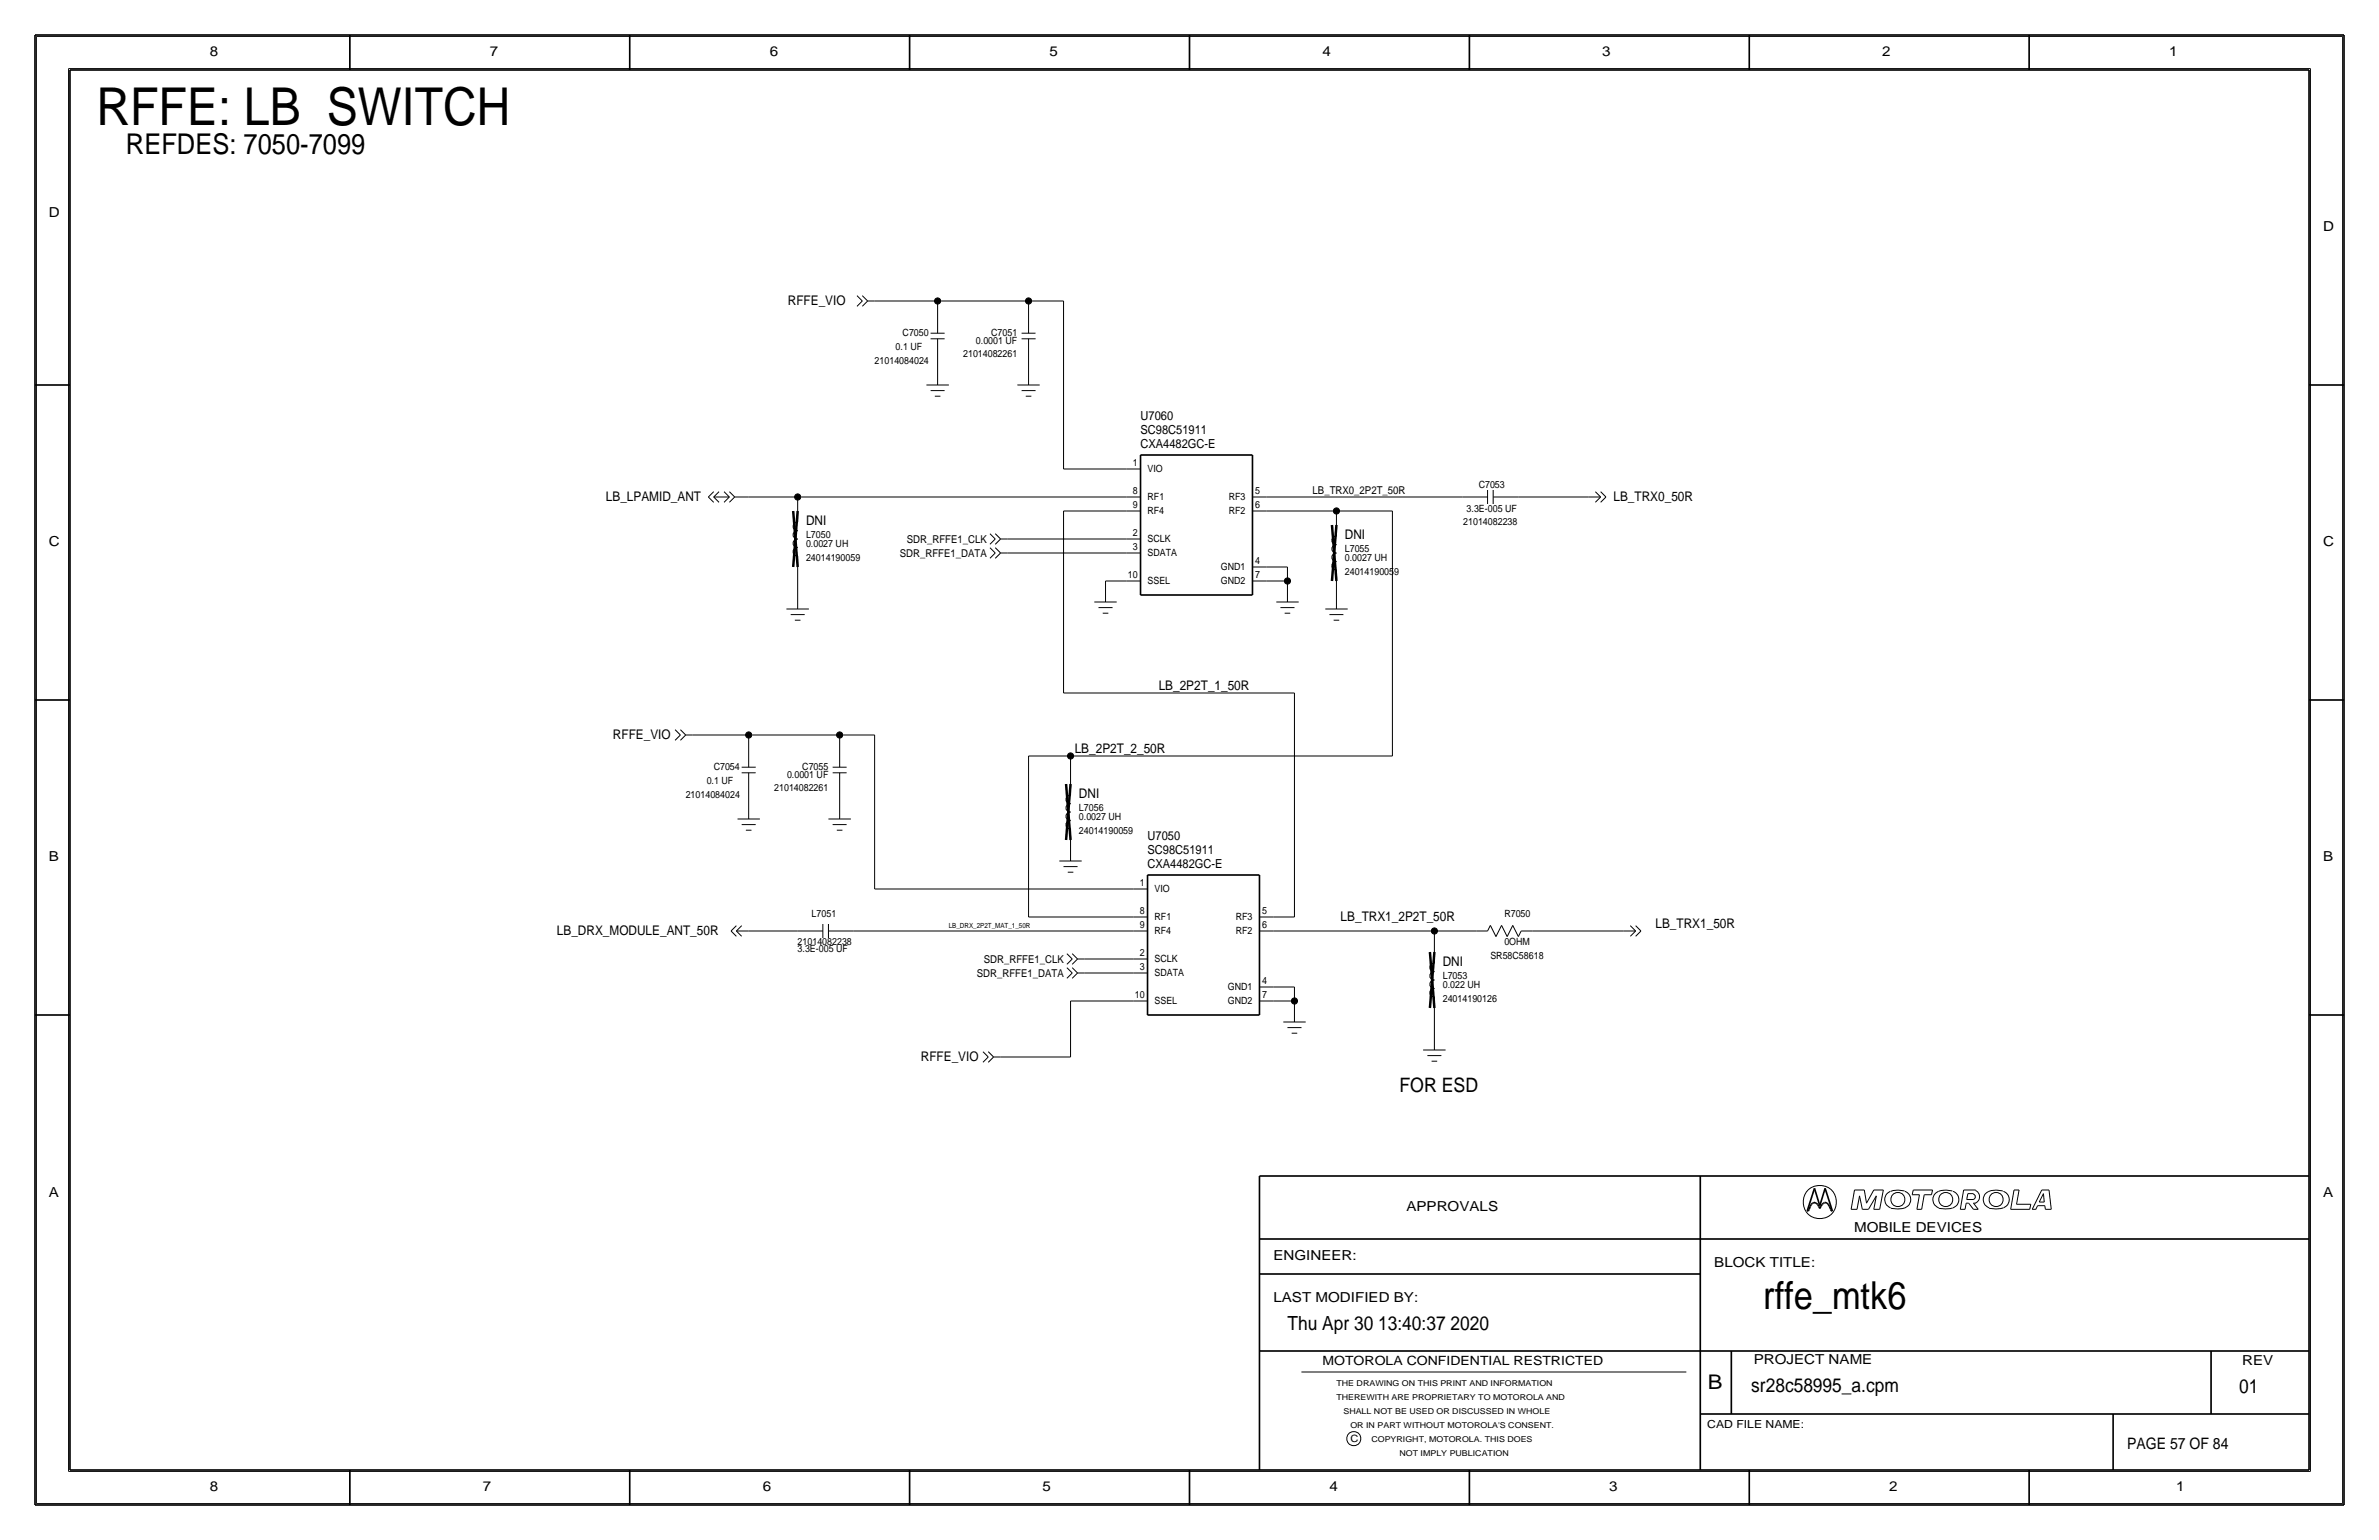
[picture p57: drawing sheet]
<svg xmlns="http://www.w3.org/2000/svg" width="432mm" height="279mm" viewBox="0 0 432 279" stroke-linecap="round" stroke-linejoin="round" font-family="sans-serif">
<defs><g id="words">
<text font-size="9.5" x="17.5" y="22.7">RFFE: LB SWITCH</text>
<text font-size="7" x="320" y="237.5">rffe_mtk6</text>
<text font-size="5.2" x="22.9" y="27.9">REFDES: 7050-7099</text>
<text font-size="3.7" x="310" y="252.1">B</text>
<text font-size="3.6" x="254" y="198.1">FOR ESD</text>
<g font-size="3.5">
<text x="233.7" y="241.3">Thu Apr 30 13:40:37 2020</text>
<text x="317.9" y="252.6">sr28c58995_a.cpm</text>
<text x="406.4" y="252.7">01</text>
</g>
<text font-size="2.9" x="386.1" y="262.9">PAGE 57 OF 84</text>
<g font-size="2.5">
<text x="38.1" y="10.2">8</text>
<text x="88.9" y="10.2">7</text>
<text x="139.7" y="10.2">6</text>
<text x="190.5" y="10.2">5</text>
<text x="240" y="10.2">4</text>
<text x="290.8" y="10.2">3</text>
<text x="341.6" y="10.2">2</text>
<text x="393.7" y="10.2">1</text>
<text x="8.9" y="39.4">D</text>
<text x="421.6" y="41.9">D</text>
<text x="8.9" y="99.1">C</text>
<text x="421.6" y="99.1">C</text>
<text x="8.9" y="156.2">B</text>
<text x="421.6" y="156.2">B</text>
<text x="8.9" y="217.2">A</text>
<text x="255.3" y="219.7">APPROVALS</text>
<text x="421.6" y="217.2">A</text>
<text x="336.5" y="223.5">MOBILE DEVICES</text>
<text x="231.1" y="228.6">ENGINEER:</text>
<text x="311.1" y="229.9">BLOCK TITLE:</text>
<text x="231.1" y="236.2">LAST MODIFIED BY:</text>
<text x="318.3" y="247.5">PROJECT NAME</text>
<text x="407" y="247.6">REV</text>
<text x="38.1" y="270.5">8</text>
<text x="87.6" y="270.5">7</text>
<text x="138.4" y="270.5">6</text>
<text x="189.2" y="270.5">5</text>
<text x="241.3" y="270.5">4</text>
<text x="292.1" y="270.5">3</text>
<text x="342.9" y="270.5">2</text>
<text x="395" y="270.5">1</text>
</g>
<g font-size="2.4">
<text x="143" y="55.4">RFFE_VIO</text>
<text x="110" y="90.9">LB_LPAMID_ANT</text>
<text x="146.3" y="95.2">DNI</text>
<text x="292.9" y="90.9">LB_TRX0_50R</text>
<text x="244.1" y="97.8">DNI</text>
<text x="210.3" y="125.2">LB_2P2T_1_50R</text>
<text x="111.3" y="134.1">RFFE_VIO</text>
<text x="195.1" y="136.7">LB_2P2T_2_50R</text>
<text x="195.8" y="144.8">DNI</text>
<text x="243.3" y="167.1">LB_TRX1_2P2T_50R</text>
<text x="101.1" y="169.7">LB_DRX_MODULE_ANT_50R</text>
<text x="300.5" y="168.4">LB_TRX1_50R</text>
<text x="261.9" y="175.3">DNI</text>
<text x="167.1" y="192.5">RFFE_VIO</text>
</g>
<g font-size="2.3">
<text x="207" y="76.2">U7060</text>
<text x="207" y="81.3">CXA4482GC-E</text>
<text x="207" y="78.7">SC98C51911</text>
<text x="208.3" y="152.4">U7050</text>
<text x="208.3" y="154.9">SC98C51911</text>
<text x="208.3" y="157.5">CXA4482GC-E</text>
<text x="240" y="247.6">MOTOROLA CONFIDENTIAL RESTRICTED</text>
</g>
<g font-size="2">
<text x="238.3" y="89.7">LB_TRX0_2P2T_50R</text>
<text x="163.3" y="101.1">SDR_RFFE1_DATA</text>
<text x="164.6" y="98.6">SDR_RFFE1_CLK</text>
<text x="177.3" y="177.3">SDR_RFFE1_DATA</text>
<text x="178.6" y="174.8">SDR_RFFE1_CLK</text>
<text x="309.9" y="259.1">CAD FILE NAME:</text>
</g>
<g font-size="1.8">
<text x="162.6" y="63.5">0.1 UF</text>
<text x="163.8" y="61">C7050</text>
<text x="174.8" y="64.8">21014082261</text>
<text x="177.1" y="62.5">0.0001 UF</text>
<text x="179.9" y="61">C7051</text>
<text x="158.8" y="66">21014084024</text>
<text x="205.6" y="84.6">1</text>
<text x="205.6" y="89.7">8</text>
<text x="208.3" y="85.7">VIO</text>
<text x="227.8" y="89.7">5</text>
<text x="268.4" y="88.5">C7053</text>
<text x="205.6" y="92.2">9</text>
<text x="208.3" y="93.3">RF4</text>
<text x="208.3" y="90.8">RF1</text>
<text x="223" y="90.8">RF3</text>
<text x="223" y="93.3">RF2</text>
<text x="227.8" y="92.2">6</text>
<text x="265.6" y="95.2">21014082238</text>
<text x="266.2" y="93">3.3E-005 UF</text>
<text x="146.3" y="97.6">L7050</text>
<text x="146.3" y="101.9">24014190059</text>
<text x="146.3" y="99.3">0.0027 UH</text>
<text x="205.6" y="99.8">3</text>
<text x="205.6" y="97.3">2</text>
<text x="208.3" y="98.4">SCLK</text>
<text x="208.3" y="100.9">SDATA</text>
<text x="244.1" y="101.9">0.0027 UH</text>
<text x="244.1" y="100.1">L7055</text>
<text x="204.7" y="104.9">10</text>
<text x="208.3" y="106">SSEL</text>
<text x="221.6" y="106">GND2</text>
<text x="221.6" y="103.5">GND1</text>
<text x="227.8" y="104.9">7</text>
<text x="227.8" y="102.4">4</text>
<text x="244.1" y="104.4">24014190059</text>
<text x="128.3" y="142.2">0.1 UF</text>
<text x="129.5" y="139.7">C7054</text>
<text x="140.5" y="143.5">21014082261</text>
<text x="142.9" y="141.2">0.0001 UF</text>
<text x="145.6" y="139.7">C7055</text>
<text x="124.5" y="144.8">21014084024</text>
<text x="195.8" y="148.8">0.0027 UH</text>
<text x="195.8" y="147.1">L7056</text>
<text x="195.8" y="151.4">24014190059</text>
<text x="206.9" y="160.8">1</text>
<text x="209.5" y="161.9">VIO</text>
<text x="147.3" y="166.4">L7051</text>
<text x="206.9" y="165.9">8</text>
<text x="209.5" y="167">RF1</text>
<text x="224.3" y="167">RF3</text>
<text x="229.1" y="165.9">5</text>
<text x="273" y="166.4">R7050</text>
<text x="144.8" y="172.7">3.3E-005 UF</text>
<text x="144.8" y="171.4">21014082238</text>
<text x="206.9" y="173.5">2</text>
<text x="206.9" y="168.4">9</text>
<text x="209.5" y="169.5">RF4</text>
<text x="224.3" y="169.5">RF2</text>
<text x="229.1" y="168.4">6</text>
<text x="270.5" y="174">SR58C58618</text>
<text x="273" y="171.5">0OHM</text>
<text x="206.9" y="176">3</text>
<text x="209.5" y="177.1">SDATA</text>
<text x="209.5" y="174.6">SCLK</text>
<text x="222.9" y="179.7">GND1</text>
<text x="229.1" y="178.6">4</text>
<text x="261.9" y="179.3">0.022 UH</text>
<text x="261.9" y="177.6">L7053</text>
<text x="206" y="181.1">10</text>
<text x="209.5" y="182.2">SSEL</text>
<text x="222.9" y="182.2">GND2</text>
<text x="229.1" y="181.1">7</text>
<text x="261.9" y="181.9">24014190126</text>
<text x="245.1" y="261.6">C</text>
</g>
<g font-size="1.5">
<text x="242.6" y="251.5">THE DRAWING ON THIS PRINT AND INFORMATION</text>
<text x="242.6" y="254">THEREWITH ARE PROPRIETARY TO MOTOROLA AND</text>
<text x="243.8" y="256.5">SHALL NOT BE USED OR DISCUSSED IN WHOLE</text>
<text x="245.1" y="259.1">OR IN PART WITHOUT MOTOROLA'S CONSENT.</text>
<text x="248.9" y="261.6">COPYRIGHT, MOTOROLA. THIS DOES</text>
<text x="254" y="264.2">NOT IMPLY PUBLICATION</text>
</g>
<text font-size="1.3" x="172.2" y="168.4">LB_DRX_2P2T_MAT_1_50R</text>
</g></defs>
<g fill="none" stroke="#000" stroke-width=".18">
<path d="M6.6 6.6h418.6zM6.6 6.6v266.2zM12.4 12.4v254.6zM12.4 12.4h407zM419.4 12.4v254.6zM425.2 6.6v266.2zM155.5 53.6l1 1zM156.5 54.6l-1 1zM156.5 53.6l1 1zM157.5 54.6l-1 1zM157.5 54.6h1.2zM158.7 54.6h11.5z"/>
<path d="M170.2 54.6v1.3zM170.2 55.9v4.6zM170.2 54.6h16.5zM186.7 54.6h6.3zM186.7 54.6v1.3zM186.7 55.9v4.6zM193 54.6v30.5zM168.1 69.8h4.1zM168.9 61.5h2.5zM168.9 60.5h2.5zM168.9 70.9h2.5zM169.7 71.9h1z"/>
<path d="M170.2 66v1.3zM170.2 61.5v4.5zM170.2 67.3v2.5zM184.7 69.8h4zM185.4 60.5h2.6zM185.4 61.5h2.6zM185.4 70.9h2.6zM186.2 71.9h1zM186.7 66v1.3zM186.7 61.5v4.5zM186.7 67.3v2.5zM128.6 90.2l.9-1z"/>
<path d="M128.6 90.2l.9 .9zM129.5 90.2l1 .9zM129.5 90.2h2.9zM129.5 90.2l1-1zM131.4 89.2l1 1zM131.4 91.1l1-.9zM132.4 89.2l.9 1zM132.4 91.1l1-.9zM133.4 90.2h2.5zM135.9 90.2h8.9zM144.8 90.2h59.7zM144.8 90.2v2.5z"/>
<path d="M144.8 92.7v2zM144.8 94.8a.74 .74 0 0 0-.9 .7 .74 .74 0 0 0 .9 .8M144.8 97.8a.74 .74 0 0 0-.9 .8 .74 .74 0 0 0 .9 .7M144.8 99.4a.74 .74 0 0 0-.9 .7 .74 .74 0 0 0 .9 .7M144.8 96.3a.74 .74 0 0 0-.9 .8 .74 .74 0 0 0 .9 .7M179.7 96.8l.9 1zM179.7 99.4l.9 .9zM180.6 97.8l-.9 1zM180.6 96.8l1 1zM180.6 99.4l1 .9zM181.6 97.8l-1 1zM181.6 97.8h1.3z"/>
<path d="M182.9 97.8h21.6zM193 92.7h11.5zM193 85.1h11.5zM193 92.7v33zM204.5 97.8h2.5zM204.5 92.7h2.5zM204.5 90.2h2.5zM204.5 85.1h2.5zM227.3 92.7h2.6zM227.3 90.2h2.6zM229.9 90.2h35.5zM229.9 92.7h12.7z"/>
<path d="M242.6 92.7v2.5zM242.6 95.3v2zM242.6 97.3a.74 .74 0 0 0-.9 .8 .74 .74 0 0 0 .9 .7M242.6 98.9a.74 .74 0 0 0-.9 .7 .74 .74 0 0 0 .9 .7M242.6 92.7h10.1zM252.7 92.7v44.5zM265.4 90.2h4.6zM270 88.9v2.5zM271 90.2h4.6zM271 88.9v2.5zM275.6 90.2h12.7zM288.3 90.2h2.2z"/>
<path d="M289.6 91.1l.9-.9zM289.6 89.2l.9 1zM290.5 89.2l1 1zM290.5 91.1l1-.9zM142.7 110.5h4.1zM143.5 111.5h2.5zM144.3 112.5h1zM144.8 102.9v5zM144.8 100.8v2.1zM144.8 108v2.5zM180.6 100.3l-.9 1zM181.6 100.3l-1 1z"/>
<path d="M181.6 100.3h1.3zM182.9 100.3h21.6zM198.6 109.2h4.1zM199.4 110.2h2.5zM200.2 111.3h1zM200.7 105.4h3.8zM200.7 105.4v1.3zM200.7 106.7v2.5zM204.5 105.4h2.5zM204.5 100.3h2.5zM227.3 105.4h2.6zM227.3 102.9h2.6z"/>
<path d="M229.9 102.9h3.8zM229.9 105.4h3.8zM231.6 109.2h4.1zM232.4 110.2h2.5zM233.2 111.3h1zM233.7 105.4v1.3zM233.7 102.9v2.5zM233.7 106.7v2.5zM240.5 110.5h4.1zM241.3 111.5h2.5zM242.1 112.5h1zM242.6 105.4v2.5z"/>
<path d="M242.6 108v2.5zM242.6 103.4v2zM242.6 100.4a.74 .74 0 0 0-.9 .7 .74 .74 0 0 0 .9 .8M242.6 101.9a.74 .74 0 0 0-.9 .7 .74 .74 0 0 0 .9 .8M122.5 132.4l1 1zM123.5 133.3l-1 1zM123.5 132.4l1 1zM124.5 133.3l-1 1zM124.5 133.3h1.2zM125.7 133.3h10.2zM134.6 139.2h2.6zM135.9 133.3h16.5z"/>
<path d="M135.9 133.4v1.2zM135.9 134.6v4.6zM151.1 139.2h2.6zM152.4 133.3h6.3zM152.4 133.4v1.2zM152.4 134.6v4.6zM158.7 133.4v27.9zM186.7 137.2v29.2zM186.7 137.2h7.6zM193 125.7h42zM194.3 137.2h58.4zM194.3 137.2v5z"/>
<path d="M234.9 125.7v40.7zM133.9 148.6h4zM134.6 149.6h2.6zM134.6 140.2h2.6zM135.4 150.6h1zM135.9 144.8v1.2zM135.9 146.1v2.5zM135.9 140.2v4.6zM150.4 148.6h4zM151.1 149.6h2.6zM151.1 140.2h2.6zM151.9 150.6h1z"/>
<path d="M152.4 144.8v1.2zM152.4 146.1v2.5zM152.4 140.2v4.6zM192.3 156.2h4zM193 157.2h2.6zM193.8 158.2h1zM194.3 152.4v1.3zM194.3 153.7v2.5zM194.3 150.4v2zM194.3 142.2v2.1zM194.3 144.3a.74 .74 0 0 0-.8 .8 .74 .74 0 0 0 .8 .7M194.3 147.4a.74 .74 0 0 0-.8 .7 .74 .74 0 0 0 .8 .7"/>
<path d="M194.3 148.9a.74 .74 0 0 0-.8 .7 .74 .74 0 0 0 .8 .8M194.3 145.8a.74 .74 0 0 0-.8 .8 .74 .74 0 0 0 .8 .7M132.7 168.9l1-1zM132.7 168.9l1 1zM133.7 168.9l.9 1zM133.7 168.9h2.2zM133.7 168.9l.9-1zM135.9 168.9h8.9zM144.8 168.9h4.6zM149.4 167.6v2.6zM150.4 167.6v2.6zM150.4 168.9h4.5z"/>
<path d="M154.9 168.9h50.8zM158.8 161.3h46.9zM186.7 166.4h19zM193.6 175.6l1 .9zM193.6 173l1 1zM194.6 176.5l-1 1zM194.6 175.6l1 .9zM194.6 174l-1 1zM194.6 173l1 1zM195.6 176.5l-1 1zM195.6 176.5h1.3zM195.6 174l-1 1z"/>
<path d="M195.6 174h1.3zM196.8 174h8.9zM196.9 176.5h8.8zM205.7 176.5h2.6zM205.7 174h2.6zM205.7 168.9h2.6zM205.7 166.4h2.6zM205.7 161.3h2.6zM228.6 179.1h2.5zM228.6 168.9h2.5zM228.6 166.4h2.5zM231.1 168.9h29.2z"/>
<path d="M231.1 166.4h3.8zM231.1 179.1h3.9zM234.9 179.1v2.5zM260.3 168.9h7.7zM260.3 168.9v3.8zM260.3 172.7v2.1zM260.3 174.8a.74 .74 0 0 0-.8 .7 .74 .74 0 0 0 .8 .8M260.3 177.9a.74 .74 0 0 0-.8 .7 .74 .74 0 0 0 .8 .7M260.3 179.4a.74 .74 0 0 0-.8 .7 .74 .74 0 0 0 .8 .7M260.3 176.3a.74 .74 0 0 0-.8 .8 .74 .74 0 0 0 .8 .7M268 168.9h2zM270.5 167.9l-.5 1z"/>
<path d="M270.5 167.9l1 2zM272.5 167.9l-1 2zM272.5 167.9l1.1 2zM274.6 167.9l-1 2zM274.6 167.9l1 2zM276.1 168.9l-.5 1zM276.1 168.9h2zM278.1 168.9h16.5zM294.6 168.9h2.3zM295.9 169.9l1-1zM295.9 167.9l1 1zM296.9 167.9l.9 1z"/>
<path d="M296.9 169.9l.9-1zM178.4 190.8l1 1zM179.4 191.8l-1 .9zM179.4 190.8l.9 1zM180.3 191.8l-.9 .9zM180.3 191.8h1.3zM181.6 191.8h12.7zM194.3 181.6h11.4zM194.3 181.6v10.2zM205.7 181.6h2.6zM228.6 181.6h2.5zM231.1 181.6h3.8z"/>
<path d="M232.9 185.4h4.1zM233.7 186.4h2.5zM234.4 187.5h1.1zM234.9 181.6v1.3zM234.9 182.9v2.5zM258.3 190.5h4.1zM259.1 191.5h2.5zM259.8 192.5h1.1zM260.3 182.9v5.1zM260.3 188v2.5zM260.3 180.8v2.1zM336 219.4h1.1z"/>
<path d="M336.6 215.9h1.8zM336.6 215.9l-.6 3.5zM337.5 217l-.4 2.4zM337.5 217l.5 2.4zM338 219.4h1.1zM338.4 215.9l.4 2.4zM340.1 219.4h1.1zM340.1 215.9h1.7zM340.1 215.9l-1.3 2.4zM340.6 217l-1.5 2.4zM340.6 217l-.5 2.4zM341.8 215.9l-.6 3.5z"/>
<path d="M343.1 216.2a1.6 1.6 0 0 0-1 1.5 1.6 1.6 0 0 0 1.1 1.5M345.7 216.1h-.2a4 4 0 0 0-2.3 .1M345.7 216.2a1.59 1.59 0 0 1 1.1 1.5 1.59 1.59 0 0 1-1.1 1.5 5.1 5.1 0 0 1-2.5 0M347.1 216.8h1.3zM347.3 215.9l-.2 .9zM347.3 215.9h3.5zM347.9 219.4h.9zM348.4 216.8l-.5 2.6zM349.2 216.8l-.4 2.6zM349.2 216.8h1.4zM350.8 215.9l-.2 .9zM354.4 216.1a3.1 3.1 0 0 0-3.3 .7 1.62 1.62 0 0 0 .8 2.4"/>
<path d="M354.4 219.2a5.1 5.1 0 0 1-2.5 0M354.5 216.2a1.59 1.59 0 0 1 1 1.5 1.59 1.59 0 0 1-1 1.5M355.8 219.4h.9zM356.4 215.9l-.6 3.5zM356.4 215.9h2.2zM356.9 218.3l-.2 1.1zM356.9 218.3h.4zM357 217.6h1.2zM357.2 216.6l-.2 1zM357.2 216.6h1zM357.3 218.3l.9 1.1zM358.1 216.7a.5 .5 0 0 1 .4 .4 .5 .5 0 0 1-.4 .5"/>
<path d="M358.2 219.4h.9zM358.2 218.3l.9 1.1zM358.2 218.3h.4zM358.5 216a1.24 1.24 0 0 1 .8 1.1 1.24 1.24 0 0 1-.8 1.2M363.5 216.1a3.1 3.1 0 0 0-3.3 .7 1.62 1.62 0 0 0 .8 2.4M363.6 219.2a5.1 5.1 0 0 1-2.6 0M363.6 216.2a1.59 1.59 0 0 1 1.1 1.5 1.59 1.59 0 0 1-1.1 1.5M364.9 219.4h3.5zM365.6 215.9l-.7 3.5zM365.6 215.9h.9zM366 218.5h2.6zM366.5 215.9l-.5 2.6z"/>
<path d="M368.6 218.5l-.2 .9zM368.9 219.4h.6zM369.8 218.7h1.3zM369.8 218.7l-.3 .7zM370.1 218.1h.9zM370.6 215.9l-1.7 3.5zM370.6 215.9h1.3zM370.9 216.6l-.8 1.5zM370.9 216.6l.1 1.5zM371.1 218.7l.1 .7zM371.2 219.4h1.1zM371.9 215.9l.4 3.5z"/>
<path d="M236.2 248.9h69.9zM6.6 272.8h418.6zM12.4 267h407z"/>
<circle cx="330.3" cy="218.1" r="3"/>
<circle cx="344.5" cy="217.6" r="1.28"/>
<circle cx="353.2" cy="217.6" r="1.28"/>
<circle cx="362.3" cy="217.6" r="1.28"/>
<circle cx="245.7" cy="261" r="1.28"/>
</g>
<g fill="#000" stroke="#000" stroke-width=".18">
<circle cx="170.2" cy="54.6" r=".56"/>
<circle cx="186.7" cy="54.6" r=".56"/>
<circle cx="144.8" cy="90.2" r=".56"/>
<circle cx="242.6" cy="92.7" r=".56"/>
<circle cx="233.7" cy="105.4" r=".56"/>
<circle cx="135.9" cy="133.3" r=".56"/>
<circle cx="152.4" cy="133.3" r=".56"/>
<circle cx="194.3" cy="137.2" r=".56"/>
<circle cx="260.3" cy="168.9" r=".56"/>
<circle cx="234.9" cy="181.6" r=".56"/>
</g>
<g fill="none" stroke="#000" stroke-width=".3">
<path d="M6.3 6.4v266.7zM6.4 6.4h419zM12.7 12.7h406.4zM12.7 12.7v254zM63.5 6.4v6.3zM114.3 6.4v6.3zM165.1 6.4v6.3zM215.9 6.3v6.4zM266.7 6.4v6.3zM317.5 6.4v6.3zM368.3 6.4v6.3zM419.1 12.7v254z"/>
<path d="M425.4 6.4v266.7zM6.3 69.8h6.4zM419.1 69.8h6.3zM207 82.5h20.3zM207 82.5v25.4zM227.3 82.5v25.4zM207 107.9h20.3zM6.3 127h6.4zM419.1 127h6.3zM208.3 158.8h20.3zM208.3 158.8v25.4zM228.6 158.8v25.4z"/>
<path d="M6.3 184.1h6.4zM208.3 184.1h20.3zM419.1 184.1h6.3zM228.6 213.4v53.3zM228.6 213.4h190.5zM308.6 213.4v53.3zM328 219.7h.2zM328.4 219.4l-.2 .3zM328.6 218.8l-.2 .6zM328.8 218.5l-.2 .3zM329 218.3l.2-.1zM329 218.3l-.2 .2z"/>
<path d="M329.2 218.2h.2zM329.3 215.6l-1.3 4.1zM329.3 215.6l1 3.1zM329.4 218.2l.2 .1zM329.6 218.3l.3 .2zM329.9 218.5l.2 .3zM330.1 218.8l.2 .5zM330.5 218.8l-.2 .5zM330.8 218.5l-.3 .3zM331 218.3l-.2 .2zM331 218.3l.2-.1zM331.2 218.2h.2z"/>
<path d="M331.3 215.6l1.3 4.1zM331.3 215.6l-1 3.1zM331.4 218.2l.2 .1zM331.6 218.3l.2 .2zM331.8 218.5l.2 .3zM332 218.8l.3 .6zM332.3 219.4l.1 .3zM332.4 219.7h.2zM228.6 231.1h80zM228.6 224.8h190.5zM228.6 245.1h190.5zM308.6 256.5h110.5z"/>
<path d="M314.2 245.1v11.4zM383.5 256.5v10.2zM401.3 245.1v11.4zM6.4 273h419zM12.7 266.7h406.4zM63.5 266.7v6.4zM114.3 266.7v6.4zM165.1 266.7v6.4zM215.9 266.7v6.3zM266.7 266.7v6.4zM317.5 266.7v6.4zM368.3 266.7v6.4z"/>
</g>
<path d="M144 92.7l.8 10.2zM144.8 92.7l-.8 10.2zM241.8 95.2l.8 10.2zM242.6 95.2l-.8 10.2zM193.5 142.2l.8 10.2zM194.3 142.2l-.8 10.2zM259.5 172.7l.8 10.2zM260.3 172.7l-.8 10.2z" fill="none" stroke="#000" stroke-width=".45"/>
<use href="#words"/>
</svg>
